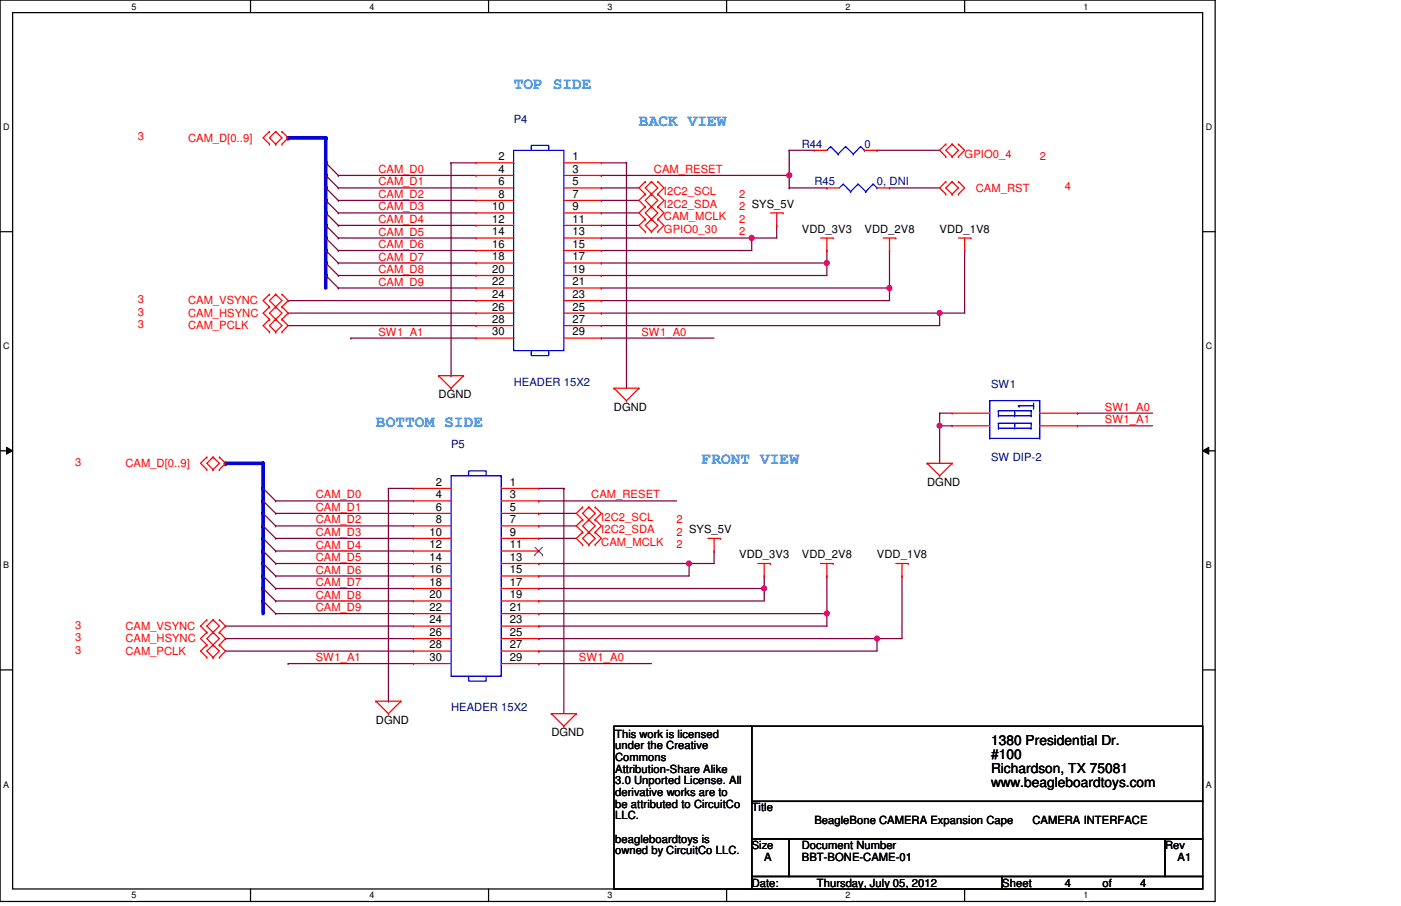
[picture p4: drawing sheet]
<svg xmlns="http://www.w3.org/2000/svg" width="432mm" height="279mm" viewBox="0 0 432 279" stroke-linecap="round" stroke-linejoin="round" font-family="sans-serif">
<defs><g id="words">
<g font-size="5" fill="#0080ff">
<text x="158.3" y="27.4">TOP SIDE</text>
<text x="196.9" y="39">BACK VIEW</text>
<text x="115.9" y="131.6">BOTTOM SIDE</text>
<text x="216.2" y="143.2">FRONT VIEW</text>
</g>
<g font-size="4.2">
<text x="305.4" y="229.7">1380 Presidential Dr.</text>
<text x="305.4" y="234.1">#100</text>
<text x="305.4" y="238.4">Richardson, TX 75081</text>
<text x="305.4" y="242.8">www.beagleboardtoys.com</text>
</g>
<g font-size="3.5" fill="#000080">
<text x="158.3" y="37.9">P4</text>
<text x="247.1" y="45.6">R44</text>
<text x="266.4" y="45.6">0</text>
<text x="251" y="57.2">R45</text>
<text x="270.3" y="57.2">0, DNI</text>
<text x="158.3" y="119">HEADER 15X2</text>
<text x="305.4" y="119.7">SW1</text>
<text x="139" y="138.3">P5</text>
<text x="305.4" y="142.1">SW DIP-2</text>
<text x="139" y="219.3">HEADER 15X2</text>
</g>
<g font-size="3.5" fill="#f00">
<text x="42.5" y="43.3">3</text>
<text x="58" y="43.6">CAM_D[0..9]</text>
<text x="116.6" y="53.3">CAM_D0</text>
<text x="201.5" y="53.3">CAM_RESET</text>
<text x="297.3" y="48.7">GPIO0_4</text>
<text x="320.5" y="49.4">2</text>
<text x="116.6" y="57.2">CAM_D1</text>
<text x="300.8" y="59.1">CAM_RST</text>
<text x="328.2" y="58.7">4</text>
<text x="116.6" y="61">CAM_D2</text>
<text x="116.6" y="64.9">CAM_D3</text>
<text x="204.6" y="60.3">I2C2_SCL</text>
<text x="204.6" y="64.1">I2C2_SDA</text>
<text x="227.8" y="61">2</text>
<text x="227.8" y="64.9">2 SYS_5V</text>
<text x="116.6" y="68.7">CAM_D4</text>
<text x="204.6" y="68">CAM_MCLK</text>
<text x="204.6" y="71.8">GPIO0_30</text>
<text x="227.8" y="68.7">2</text>
<text x="116.6" y="72.6">CAM_D5</text>
<text x="116.6" y="76.5">CAM_D6</text>
<text x="227.8" y="72.6">2</text>
<text x="116.6" y="80.3">CAM_D7</text>
<text x="116.6" y="84.2">CAM_D8</text>
<text x="116.6" y="88.1">CAM_D9</text>
<text x="42.5" y="93.5">3</text>
<text x="58" y="93.9">CAM_VSYNC</text>
<text x="42.5" y="97.3">3</text>
<text x="42.5" y="101.2">3</text>
<text x="58" y="97.7">CAM_HSYNC</text>
<text x="58" y="101.6">CAM_PCLK</text>
<text x="116.6" y="103.5">SW1_A1</text>
<text x="197.7" y="103.5">SW1_A0</text>
<text x="340.5" y="130.6">SW1_A1</text>
<text x="340.5" y="126.7">SW1_A0</text>
<text x="23.2" y="143.6">3</text>
<text x="38.7" y="144.1">CAM_D[0..9]</text>
<text x="97.3" y="153.7">CAM_D0</text>
<text x="182.2" y="153.7">CAM_RESET</text>
<text x="97.3" y="161.4">CAM_D2</text>
<text x="97.3" y="157.6">CAM_D1</text>
<text x="185.3" y="160.7">I2C2_SCL</text>
<text x="208.5" y="161.4">2</text>
<text x="97.3" y="165.3">CAM_D3</text>
<text x="185.3" y="164.5">I2C2_SDA</text>
<text x="208.5" y="165.3">2 SYS_5V</text>
<text x="97.3" y="169.2">CAM_D4</text>
<text x="97.3" y="173">CAM_D5</text>
<text x="185.3" y="168.4">CAM_MCLK</text>
<text x="208.5" y="169.1">2</text>
<text x="97.3" y="176.9">CAM_D6</text>
<text x="97.3" y="180.7">CAM_D7</text>
<text x="97.3" y="184.6">CAM_D8</text>
<text x="97.3" y="188.5">CAM_D9</text>
<text x="23.2" y="193.8">3</text>
<text x="23.2" y="197.7">3</text>
<text x="38.7" y="194.2">CAM_VSYNC</text>
<text x="23.2" y="201.5">3</text>
<text x="38.7" y="198.1">CAM_HSYNC</text>
<text x="38.7" y="202">CAM_PCLK</text>
<text x="97.3" y="203.9">SW1_A1</text>
<text x="178.4" y="203.9">SW1_A0</text>
</g>
<g font-size="3.5">
<text x="153.7" y="49.4">2</text>
<text x="153.7" y="53.3">4</text>
<text x="176.5" y="49.4">1</text>
<text x="176.5" y="53.3">3</text>
<text x="153.7" y="57.1">6</text>
<text x="176.5" y="57.1">5</text>
<text x="151.7" y="64.9">10</text>
<text x="153.7" y="61">8</text>
<text x="176.5" y="61">7</text>
<text x="176.5" y="64.9">9</text>
<text x="151.7" y="68.7">12</text>
<text x="176.5" y="68.7">11</text>
<text x="247.1" y="71.8">VDD_3V3</text>
<text x="266.4" y="71.8">VDD_2V8</text>
<text x="289.6" y="71.8">VDD_1V8</text>
<text x="151.7" y="72.6">14</text>
<text x="151.7" y="76.5">16</text>
<text x="176.5" y="72.6">13</text>
<text x="176.5" y="76.5">15</text>
<text x="151.7" y="80.3">18</text>
<text x="176.5" y="80.3">17</text>
<text x="151.7" y="84.2">20</text>
<text x="151.7" y="88">22</text>
<text x="176.5" y="84.2">19</text>
<text x="176.5" y="88">21</text>
<text x="151.7" y="91.9">24</text>
<text x="151.7" y="95.8">26</text>
<text x="176.5" y="91.9">23</text>
<text x="176.5" y="95.8">25</text>
<text x="151.7" y="99.6">28</text>
<text x="176.5" y="99.6">27</text>
<text x="151.7" y="103.5">30</text>
<text x="176.5" y="103.5">29</text>
<text x="135.2" y="122.8">DGND</text>
<text x="189.2" y="126.7">DGND</text>
<text x="134.4" y="149.8">2</text>
<text x="157.2" y="149.8">1</text>
<text x="285.7" y="149.8">DGND</text>
<text x="134.4" y="153.7">4</text>
<text x="157.2" y="153.7">3</text>
<text x="134.4" y="157.5">6</text>
<text x="134.4" y="161.4">8</text>
<text x="157.2" y="157.5">5</text>
<text x="157.2" y="161.4">7</text>
<text x="132.4" y="165.2">10</text>
<text x="157.2" y="165.2">9</text>
<text x="132.4" y="169.1">12</text>
<text x="132.4" y="173">14</text>
<text x="157.2" y="169.1">11</text>
<text x="157.2" y="173">13</text>
<text x="227.8" y="172.2">VDD_3V3</text>
<text x="247.1" y="172.2">VDD_2V8</text>
<text x="270.3" y="172.2">VDD_1V8</text>
<text x="132.4" y="176.8">16</text>
<text x="157.2" y="176.8">15</text>
<text x="132.4" y="180.7">18</text>
<text x="132.4" y="184.5">20</text>
<text x="157.2" y="180.7">17</text>
<text x="157.2" y="184.5">19</text>
<text x="132.4" y="188.4">22</text>
<text x="157.2" y="188.4">21</text>
<text x="132.4" y="192.3">24</text>
<text x="132.4" y="196.1">26</text>
<text x="157.2" y="192.3">23</text>
<text x="157.2" y="196.1">25</text>
<text x="132.4" y="200">28</text>
<text x="132.4" y="203.8">30</text>
<text x="157.2" y="200">27</text>
<text x="157.2" y="203.8">29</text>
<text x="115.9" y="223.2">DGND</text>
<text x="169.9" y="227">DGND</text>
<text x="189.6" y="227.5">This work is licensed</text>
<text x="189.6" y="231.1">under the Creative</text>
<text x="189.6" y="234.7">Commons</text>
<text x="189.6" y="238.3">Attribution-Share Alike</text>
<text x="189.6" y="241.9">3.0 Unported License. All</text>
<text x="189.6" y="245.4">derivative works are to</text>
<text x="189.6" y="249">be attributed to CircuitCo</text>
<text x="231.7" y="250.2">Title</text>
<text x="189.6" y="252.6">LLC.</text>
<text x="251" y="254.1">BeagleBone CAMERA Expansion Cape</text>
<text x="318.2" y="254.1">CAMERA INTERFACE</text>
<text x="189.6" y="259.8">beagleboardtoys is</text>
<text x="189.6" y="263.4">owned by CircuitCo LLC.</text>
<text x="231.7" y="261.8">Size</text>
<text x="247.1" y="261.8">Document Number</text>
<text x="359.1" y="261.8">Rev</text>
<text x="235.5" y="265.6">A</text>
<text x="247.1" y="265.6">BBT-BONE-CAME-01</text>
<text x="363" y="265.6">A1</text>
<text x="231.7" y="273.4">Date:</text>
<text x="251.8" y="273.4">Thursday, July 05, 2012</text>
<text x="308.9" y="273.4">Sheet</text>
<text x="328.2" y="273.4">4</text>
<text x="339.8" y="273.4">of</text>
<text x="351.4" y="273.4">4</text>
</g>
<g font-size="2.8">
<text x="40.6" y="3">5</text>
<text x="113.9" y="3">4</text>
<text x="187.2" y="3">3</text>
<text x="260.6" y="3">2</text>
<text x="334" y="3">1</text>
<text x="1" y="40.2">D</text>
<text x="371.6" y="40.2">D</text>
<text x="1" y="107.7">C</text>
<text x="371.6" y="107.7">C</text>
<text x="1" y="175.3">B</text>
<text x="371.6" y="175.3">B</text>
<text x="1" y="242.9">A</text>
<text x="371.6" y="242.9">A</text>
<text x="40.6" y="277.1">5</text>
<text x="113.9" y="277.1">4</text>
<text x="187.2" y="277.1">3</text>
<text x="260.6" y="277.1">2</text>
<text x="334" y="277.1">1</text>
</g>
</g></defs>
<path d="M0 0h374.5v278h-374.5zM3.9 3.9h366.8v270.3h-366.8z" fill="none" stroke="#000" stroke-width=".38"/>
<g fill="#fff">
<path d="M40.6 .5h1.5v3.1h-1.5z"/>
<path d="M40.6 274.6h1.5v3.1h-1.5z"/>
</g>
<path d="M77.2 0v3.9M77.2 274.2v3.8" fill="none" stroke="#000" stroke-width=".38"/>
<g fill="#fff">
<path d="M113.9 .5h1.5v3.1h-1.5z"/>
<path d="M113.9 274.6h1.5v3.1h-1.5z"/>
</g>
<path d="M150.6 0v3.9M150.6 274.2v3.8" fill="none" stroke="#000" stroke-width=".38"/>
<g fill="#fff">
<path d="M187.2 .5h1.6v3.1h-1.6z"/>
<path d="M187.2 274.6h1.6v3.1h-1.6z"/>
</g>
<path d="M223.9 0v3.9M223.9 274.2v3.8" fill="none" stroke="#000" stroke-width=".38"/>
<g fill="#fff">
<path d="M260.6 .5h1.5v3.1h-1.5z"/>
<path d="M260.6 274.6h1.5v3.1h-1.5z"/>
</g>
<path d="M297.3 0v3.9M297.3 274.2v3.8" fill="none" stroke="#000" stroke-width=".38"/>
<g fill="#fff">
<path d="M334 .5h1.5v3.1h-1.5z"/>
<path d="M334 274.6h1.5v3.1h-1.5z"/>
<path d="M1 37.7h2v3.1h-2z"/>
<path d="M371.6 37.7h2v3.1h-2z"/>
<path d="M1 105.2h2v3.1h-2z"/>
<path d="M371.6 105.2h2v3.1h-2z"/>
</g>
<path d="M0 71.5h3.9M370.7 71.5h3.8" fill="none" stroke="#000" stroke-width=".38"/>
<g fill="#fff">
<path d="M1 172.8h1.8v3.1h-1.8z"/>
<path d="M371.6 172.8h1.9v3.1h-1.9z"/>
</g>
<path d="M0 139h3.9M370.7 139h3.8" fill="none" stroke="#000" stroke-width=".38"/>
<path d="M2 137.9l1.9 1.1-1.9 1.1zM370.7 139l1.9-1.1v2.2z" fill="#000"/>
<path d="M2 137.9l1.9 1.1-1.9 1.1zM370.7 139l1.9-1.1v2.2z" fill="none" stroke="#000" stroke-width=".31"/>
<g fill="#fff">
<path d="M1 240.4h1.8v3.1h-1.8z"/>
<path d="M371.6 240.4h1.9v3.1h-1.9z"/>
</g>
<path d="M0 206.6h3.9M370.7 206.6h3.8" fill="none" stroke="#000" stroke-width=".38"/>
<path d="M185.3 96.6h104.3" fill="none" stroke="#800040" stroke-width=".38"/>
<circle cx="185.3" cy="96.6" r=".19" fill="#800040"/>
<path d="M100.4 85v3.8" fill="none" stroke="#00f" stroke-width="1.1"/>
<circle cx="100.4" cy="85" r=".57" fill="#00f"/>
<path d="M88.8 42.5h11.6" fill="none" stroke="#00f" stroke-width="1.1"/>
<circle cx="88.8" cy="42.5" r=".57" fill="#00f"/>
<path d="M100.4 54.1v3.9" fill="none" stroke="#00f" stroke-width="1.1"/>
<circle cx="100.4" cy="54.1" r=".57" fill="#00f"/>
<path d="M100.4 58v3.8" fill="none" stroke="#00f" stroke-width="1.1"/>
<circle cx="100.4" cy="58" r=".57" fill="#00f"/>
<path d="M100.4 61.8v3.9" fill="none" stroke="#00f" stroke-width="1.1"/>
<circle cx="100.4" cy="61.8" r=".57" fill="#00f"/>
<path d="M100.4 65.7v3.8" fill="none" stroke="#00f" stroke-width="1.1"/>
<circle cx="100.4" cy="65.7" r=".57" fill="#00f"/>
<path d="M100.4 69.5v3.9" fill="none" stroke="#00f" stroke-width="1.1"/>
<circle cx="100.4" cy="69.5" r=".57" fill="#00f"/>
<path d="M100.4 73.4v3.9" fill="none" stroke="#00f" stroke-width="1.1"/>
<circle cx="100.4" cy="73.4" r=".57" fill="#00f"/>
<path d="M100.4 77.3v3.8" fill="none" stroke="#00f" stroke-width="1.1"/>
<circle cx="100.4" cy="77.3" r=".57" fill="#00f"/>
<path d="M100.4 81.1v3.9" fill="none" stroke="#00f" stroke-width="1.1"/>
<circle cx="100.4" cy="81.1" r=".57" fill="#00f"/>
<path d="M104.3 61.8h42.4" fill="none" stroke="#800040" stroke-width=".38"/>
<circle cx="104.3" cy="61.8" r=".19" fill="#800040"/>
<path d="M104.3 65.7h42.4" fill="none" stroke="#800040" stroke-width=".38"/>
<circle cx="104.3" cy="65.7" r=".19" fill="#800040"/>
<path d="M104.3 69.5h42.4" fill="none" stroke="#800040" stroke-width=".38"/>
<circle cx="104.3" cy="69.5" r=".19" fill="#800040"/>
<path d="M104.3 73.4h42.4" fill="none" stroke="#800040" stroke-width=".38"/>
<circle cx="104.3" cy="73.4" r=".19" fill="#800040"/>
<path d="M104.3 77.3h42.4" fill="none" stroke="#800040" stroke-width=".38"/>
<circle cx="104.3" cy="77.3" r=".19" fill="#800040"/>
<path d="M104.3 81.1h42.4" fill="none" stroke="#800040" stroke-width=".38"/>
<circle cx="104.3" cy="81.1" r=".19" fill="#800040"/>
<path d="M104.3 85h42.4" fill="none" stroke="#800040" stroke-width=".38"/>
<circle cx="104.3" cy="85" r=".19" fill="#800040"/>
<path d="M104.3 88.8h42.4" fill="none" stroke="#800040" stroke-width=".38"/>
<circle cx="104.3" cy="88.8" r=".19" fill="#800040"/>
<path d="M104.3 54.1h42.4" fill="none" stroke="#800040" stroke-width=".38"/>
<circle cx="104.3" cy="54.1" r=".19" fill="#800040"/>
<path d="M100.4 42.5v7.7" fill="none" stroke="#00f" stroke-width="1.1"/>
<circle cx="100.4" cy="42.5" r=".57" fill="#00f"/>
<path d="M100.4 50.2v3.9" fill="none" stroke="#00f" stroke-width="1.1"/>
<circle cx="100.4" cy="50.2" r=".57" fill="#00f"/>
<path d="M104.3 58h42.4" fill="none" stroke="#800040" stroke-width=".38"/>
<circle cx="104.3" cy="58" r=".19" fill="#800040"/>
<path d="M88.8 92.7h57.9" fill="none" stroke="#800040" stroke-width=".38"/>
<circle cx="88.8" cy="92.7" r=".19" fill="#800040"/>
<path d="M88.8 96.6h57.9" fill="none" stroke="#800040" stroke-width=".38"/>
<circle cx="88.8" cy="96.6" r=".19" fill="#800040"/>
<path d="M185.3 54.1h57.9" fill="none" stroke="#800040" stroke-width=".38"/>
<circle cx="185.3" cy="54.1" r=".19" fill="#800040"/>
<circle cx="243.3" cy="54.1" r=".76" fill="#f0f"/>
<circle cx="243.3" cy="54.1" r=".76" fill="none" stroke="#f0f" stroke-width=".38"/>
<path d="M185.3 58h11.6" fill="none" stroke="#800040" stroke-width=".38"/>
<circle cx="185.3" cy="58" r=".19" fill="#800040"/>
<path d="M185.3 61.8h11.6" fill="none" stroke="#800040" stroke-width=".38"/>
<circle cx="185.3" cy="61.8" r=".19" fill="#800040"/>
<path d="M297.3 77.3v19.3" fill="none" stroke="#800040" stroke-width=".38"/>
<circle cx="297.3" cy="77.3" r=".19" fill="#800040"/>
<path d="M185.3 81.1h69.5" fill="none" stroke="#800040" stroke-width=".38"/>
<circle cx="185.3" cy="81.1" r=".19" fill="#800040"/>
<circle cx="254.8" cy="81.1" r=".75" fill="#f0f"/>
<circle cx="254.8" cy="81.1" r=".75" fill="none" stroke="#f0f" stroke-width=".38"/>
<path d="M254.8 81.1v3.9" fill="none" stroke="#800040" stroke-width=".38"/>
<circle cx="254.8" cy="81.1" r=".19" fill="#800040"/>
<path d="M185.3 88.8h88.9" fill="none" stroke="#800040" stroke-width=".38"/>
<circle cx="185.3" cy="88.8" r=".19" fill="#800040"/>
<circle cx="274.1" cy="88.8" r=".75" fill="#f0f"/>
<circle cx="274.1" cy="88.8" r=".75" fill="none" stroke="#f0f" stroke-width=".38"/>
<path d="M274.2 88.8v3.9" fill="none" stroke="#800040" stroke-width=".38"/>
<circle cx="274.2" cy="88.8" r=".19" fill="#800040"/>
<path d="M289.6 96.6h7.7" fill="none" stroke="#800040" stroke-width=".38"/>
<circle cx="289.6" cy="96.6" r=".19" fill="#800040"/>
<path d="M185.3 100.4h104.3" fill="none" stroke="#800040" stroke-width=".38"/>
<circle cx="185.3" cy="100.4" r=".19" fill="#800040"/>
<path d="M289.6 96.6v3.8" fill="none" stroke="#800040" stroke-width=".38"/>
<circle cx="289.6" cy="96.6" r=".19" fill="#800040"/>
<circle cx="289.6" cy="96.5" r=".75" fill="#f0f"/>
<circle cx="289.6" cy="96.5" r=".75" fill="none" stroke="#f0f" stroke-width=".38"/>
<path d="M185.3 92.7h88.9" fill="none" stroke="#800040" stroke-width=".38"/>
<circle cx="185.3" cy="92.7" r=".19" fill="#800040"/>
<path d="M185.3 85h69.5" fill="none" stroke="#800040" stroke-width=".38"/>
<circle cx="185.3" cy="85" r=".19" fill="#800040"/>
<path d="M193.1 50.2v69.5" fill="none" stroke="#800040" stroke-width=".38"/>
<circle cx="193.1" cy="50.2" r=".19" fill="#800040"/>
<path d="M274.2 77.3v11.5" fill="none" stroke="#800040" stroke-width=".38"/>
<circle cx="274.2" cy="77.3" r=".19" fill="#800040"/>
<path d="M254.8 77.3v3.8" fill="none" stroke="#800040" stroke-width=".38"/>
<circle cx="254.8" cy="77.3" r=".19" fill="#800040"/>
<path d="M185.3 65.7h11.6" fill="none" stroke="#800040" stroke-width=".38"/>
<circle cx="185.3" cy="65.7" r=".19" fill="#800040"/>
<path d="M88.8 100.4h57.9" fill="none" stroke="#800040" stroke-width=".38"/>
<circle cx="146.7" cy="100.4" r=".19" fill="#800040"/>
<path d="M139 50.2h7.7" fill="none" stroke="#800040" stroke-width=".38"/>
<circle cx="139" cy="50.2" r=".19" fill="#800040"/>
<path d="M139 50.2v65.7" fill="none" stroke="#800040" stroke-width=".38"/>
<circle cx="139" cy="115.9" r=".19" fill="#800040"/>
<path d="M185.3 50.2h7.8" fill="none" stroke="#800040" stroke-width=".38"/>
<circle cx="193.1" cy="50.2" r=".19" fill="#800040"/>
<path d="M231.7 73.4h7.7" fill="none" stroke="#800040" stroke-width=".38"/>
<circle cx="231.7" cy="73.4" r=".19" fill="#800040"/>
<circle cx="231.7" cy="73.4" r=".75" fill="#f0f"/>
<circle cx="231.7" cy="73.4" r=".75" fill="none" stroke="#f0f" stroke-width=".38"/>
<path d="M231.7 73.4v3.9" fill="none" stroke="#800040" stroke-width=".38"/>
<circle cx="231.7" cy="73.4" r=".19" fill="#800040"/>
<path d="M185.3 77.3h46.4" fill="none" stroke="#800040" stroke-width=".38"/>
<circle cx="185.3" cy="77.3" r=".19" fill="#800040"/>
<path d="M239.4 69.5v3.9" fill="none" stroke="#800040" stroke-width=".38"/>
<circle cx="239.4" cy="69.5" r=".19" fill="#800040"/>
<path d="M185.3 73.4h46.4" fill="none" stroke="#800040" stroke-width=".38"/>
<circle cx="185.3" cy="73.4" r=".19" fill="#800040"/>
<path d="M185.3 69.5h11.6" fill="none" stroke="#800040" stroke-width=".38"/>
<circle cx="185.3" cy="69.5" r=".19" fill="#800040"/>
<path d="M166 196.9h104.3" fill="none" stroke="#800040" stroke-width=".38"/>
<circle cx="166" cy="196.9" r=".19" fill="#800040"/>
<path d="M81.1 185.3v3.9" fill="none" stroke="#00f" stroke-width="1.1"/>
<circle cx="81.1" cy="185.3" r=".57" fill="#00f"/>
<path d="M69.5 142.9h11.6" fill="none" stroke="#00f" stroke-width="1.1"/>
<circle cx="69.5" cy="142.9" r=".57" fill="#00f"/>
<path d="M81.1 154.5v3.8" fill="none" stroke="#00f" stroke-width="1.1"/>
<circle cx="81.1" cy="154.5" r=".57" fill="#00f"/>
<path d="M81.1 158.3v3.9" fill="none" stroke="#00f" stroke-width="1.1"/>
<circle cx="81.1" cy="158.3" r=".57" fill="#00f"/>
<path d="M81.1 162.2v3.8" fill="none" stroke="#00f" stroke-width="1.1"/>
<circle cx="81.1" cy="162.2" r=".57" fill="#00f"/>
<path d="M81.1 166v3.9" fill="none" stroke="#00f" stroke-width="1.1"/>
<circle cx="81.1" cy="166" r=".57" fill="#00f"/>
<path d="M81.1 169.9v3.9" fill="none" stroke="#00f" stroke-width="1.1"/>
<circle cx="81.1" cy="169.9" r=".57" fill="#00f"/>
<path d="M81.1 173.8v3.8" fill="none" stroke="#00f" stroke-width="1.1"/>
<circle cx="81.1" cy="173.8" r=".57" fill="#00f"/>
<path d="M81.1 177.6v3.9" fill="none" stroke="#00f" stroke-width="1.1"/>
<circle cx="81.1" cy="177.6" r=".57" fill="#00f"/>
<path d="M81.1 181.5v3.8" fill="none" stroke="#00f" stroke-width="1.1"/>
<circle cx="81.1" cy="181.5" r=".57" fill="#00f"/>
<path d="M85 162.2h42.4" fill="none" stroke="#800040" stroke-width=".38"/>
<circle cx="85" cy="162.2" r=".19" fill="#800040"/>
<path d="M85 166h42.4" fill="none" stroke="#800040" stroke-width=".38"/>
<circle cx="85" cy="166" r=".19" fill="#800040"/>
<path d="M85 169.9h42.4" fill="none" stroke="#800040" stroke-width=".38"/>
<circle cx="85" cy="169.9" r=".19" fill="#800040"/>
<path d="M85 173.8h42.4" fill="none" stroke="#800040" stroke-width=".38"/>
<circle cx="85" cy="173.8" r=".19" fill="#800040"/>
<path d="M85 177.6h42.4" fill="none" stroke="#800040" stroke-width=".38"/>
<circle cx="85" cy="177.6" r=".19" fill="#800040"/>
<path d="M85 181.5h42.4" fill="none" stroke="#800040" stroke-width=".38"/>
<circle cx="85" cy="181.5" r=".19" fill="#800040"/>
<path d="M85 185.3h42.4" fill="none" stroke="#800040" stroke-width=".38"/>
<circle cx="85" cy="185.3" r=".19" fill="#800040"/>
<path d="M85 189.2h42.4" fill="none" stroke="#800040" stroke-width=".38"/>
<circle cx="85" cy="189.2" r=".19" fill="#800040"/>
<path d="M85 154.5h42.4" fill="none" stroke="#800040" stroke-width=".38"/>
<circle cx="85" cy="154.5" r=".19" fill="#800040"/>
<path d="M81.1 142.9v7.7" fill="none" stroke="#00f" stroke-width="1.1"/>
<circle cx="81.1" cy="142.9" r=".57" fill="#00f"/>
<path d="M81.1 150.6v3.9" fill="none" stroke="#00f" stroke-width="1.1"/>
<circle cx="81.1" cy="150.6" r=".57" fill="#00f"/>
<path d="M85 158.3h42.4" fill="none" stroke="#800040" stroke-width=".38"/>
<circle cx="85" cy="158.3" r=".19" fill="#800040"/>
<path d="M69.5 193.1h57.9" fill="none" stroke="#800040" stroke-width=".38"/>
<circle cx="69.5" cy="193.1" r=".19" fill="#800040"/>
<path d="M69.5 196.9h57.9" fill="none" stroke="#800040" stroke-width=".38"/>
<circle cx="69.5" cy="196.9" r=".19" fill="#800040"/>
<path d="M166 158.3h11.6" fill="none" stroke="#800040" stroke-width=".38"/>
<circle cx="166" cy="158.3" r=".19" fill="#800040"/>
<path d="M166 162.2h11.6" fill="none" stroke="#800040" stroke-width=".38"/>
<circle cx="166" cy="162.2" r=".19" fill="#800040"/>
<path d="M278 177.6v19.3" fill="none" stroke="#800040" stroke-width=".38"/>
<circle cx="278" cy="177.6" r=".19" fill="#800040"/>
<path d="M166 181.5h69.5" fill="none" stroke="#800040" stroke-width=".38"/>
<circle cx="166" cy="181.5" r=".19" fill="#800040"/>
<circle cx="235.5" cy="181.5" r=".75" fill="#f0f"/>
<circle cx="235.5" cy="181.5" r=".75" fill="none" stroke="#f0f" stroke-width=".38"/>
<path d="M235.5 181.5v3.8" fill="none" stroke="#800040" stroke-width=".38"/>
<circle cx="235.5" cy="181.5" r=".19" fill="#800040"/>
<path d="M166 189.2h88.8" fill="none" stroke="#800040" stroke-width=".38"/>
<circle cx="166" cy="189.2" r=".19" fill="#800040"/>
<circle cx="254.8" cy="189.2" r=".75" fill="#f0f"/>
<circle cx="254.8" cy="189.2" r=".75" fill="none" stroke="#f0f" stroke-width=".38"/>
<path d="M254.8 189.2v3.9" fill="none" stroke="#800040" stroke-width=".38"/>
<circle cx="254.8" cy="189.2" r=".19" fill="#800040"/>
<path d="M270.3 196.9h7.7" fill="none" stroke="#800040" stroke-width=".38"/>
<circle cx="270.3" cy="196.9" r=".19" fill="#800040"/>
<path d="M166 200.8h104.3" fill="none" stroke="#800040" stroke-width=".38"/>
<circle cx="166" cy="200.8" r=".19" fill="#800040"/>
<path d="M270.3 196.9v3.9" fill="none" stroke="#800040" stroke-width=".38"/>
<circle cx="270.3" cy="196.9" r=".19" fill="#800040"/>
<circle cx="270.3" cy="196.9" r=".75" fill="#f0f"/>
<circle cx="270.3" cy="196.9" r=".75" fill="none" stroke="#f0f" stroke-width=".38"/>
<path d="M166 193.1h88.8" fill="none" stroke="#800040" stroke-width=".38"/>
<circle cx="166" cy="193.1" r=".19" fill="#800040"/>
<path d="M166 185.3h69.5" fill="none" stroke="#800040" stroke-width=".38"/>
<circle cx="166" cy="185.3" r=".19" fill="#800040"/>
<path d="M173.8 150.6v69.5" fill="none" stroke="#800040" stroke-width=".38"/>
<circle cx="173.8" cy="150.6" r=".19" fill="#800040"/>
<path d="M254.8 177.6v11.6" fill="none" stroke="#800040" stroke-width=".38"/>
<circle cx="254.8" cy="177.6" r=".19" fill="#800040"/>
<path d="M235.5 177.6v3.9" fill="none" stroke="#800040" stroke-width=".38"/>
<circle cx="235.5" cy="177.6" r=".19" fill="#800040"/>
<path d="M166 166h11.6" fill="none" stroke="#800040" stroke-width=".38"/>
<circle cx="166" cy="166" r=".19" fill="#800040"/>
<path d="M69.5 200.8h57.9" fill="none" stroke="#800040" stroke-width=".38"/>
<circle cx="127.4" cy="200.8" r=".19" fill="#800040"/>
<path d="M119.7 150.6h7.7" fill="none" stroke="#800040" stroke-width=".38"/>
<circle cx="119.7" cy="150.6" r=".19" fill="#800040"/>
<path d="M119.7 150.6v65.6" fill="none" stroke="#800040" stroke-width=".38"/>
<circle cx="119.7" cy="216.2" r=".19" fill="#800040"/>
<path d="M166 150.6h7.8" fill="none" stroke="#800040" stroke-width=".38"/>
<circle cx="173.8" cy="150.6" r=".19" fill="#800040"/>
<path d="M212.4 173.8h7.7" fill="none" stroke="#800040" stroke-width=".38"/>
<circle cx="212.4" cy="173.8" r=".19" fill="#800040"/>
<circle cx="212.4" cy="173.8" r=".75" fill="#f0f"/>
<circle cx="212.4" cy="173.8" r=".75" fill="none" stroke="#f0f" stroke-width=".38"/>
<path d="M212.4 173.8v3.8" fill="none" stroke="#800040" stroke-width=".38"/>
<circle cx="212.4" cy="173.8" r=".19" fill="#800040"/>
<path d="M166 177.6h46.4" fill="none" stroke="#800040" stroke-width=".38"/>
<circle cx="166" cy="177.6" r=".19" fill="#800040"/>
<path d="M220.1 169.9v3.9" fill="none" stroke="#800040" stroke-width=".38"/>
<circle cx="220.1" cy="169.9" r=".19" fill="#800040"/>
<path d="M166 173.8h46.4" fill="none" stroke="#800040" stroke-width=".38"/>
<circle cx="166" cy="173.8" r=".19" fill="#800040"/>
<path d="M166 154.5h42.5" fill="none" stroke="#800040" stroke-width=".38"/>
<circle cx="166" cy="154.5" r=".19" fill="#800040"/>
<path d="M270.3 46.4h19.3" fill="none" stroke="#800040" stroke-width=".38"/>
<circle cx="270.3" cy="46.4" r=".19" fill="#800040"/>
<path d="M243.2 46.4h7.8" fill="none" stroke="#800040" stroke-width=".38"/>
<circle cx="243.2" cy="46.4" r=".19" fill="#800040"/>
<path d="M243.2 46.4v7.7" fill="none" stroke="#800040" stroke-width=".38"/>
<circle cx="243.2" cy="54.1" r=".19" fill="#800040"/>
<path d="M243.2 58h11.6" fill="none" stroke="#800040" stroke-width=".38"/>
<circle cx="254.8" cy="58" r=".19" fill="#800040"/>
<path d="M243.2 54.1v3.9" fill="none" stroke="#800040" stroke-width=".38"/>
<circle cx="243.2" cy="58" r=".19" fill="#800040"/>
<path d="M274.2 58h15.4" fill="none" stroke="#800040" stroke-width=".38"/>
<circle cx="274.2" cy="58" r=".19" fill="#800040"/>
<path d="M289.6 127.4v3.9" fill="none" stroke="#800040" stroke-width=".38"/>
<circle cx="289.6" cy="127.4" r=".19" fill="#800040"/>
<path d="M289.6 127.4h3.9" fill="none" stroke="#800040" stroke-width=".38"/>
<circle cx="289.6" cy="127.4" r=".19" fill="#800040"/>
<path d="M289.6 131.3v11.6" fill="none" stroke="#800040" stroke-width=".38"/>
<circle cx="289.6" cy="131.3" r=".19" fill="#800040"/>
<circle cx="289.6" cy="131.3" r=".75" fill="#f0f"/>
<circle cx="289.6" cy="131.3" r=".75" fill="none" stroke="#f0f" stroke-width=".38"/>
<path d="M289.6 131.3h3.9" fill="none" stroke="#800040" stroke-width=".38"/>
<circle cx="289.6" cy="131.3" r=".19" fill="#800040"/>
<path d="M332.1 131.3h23.1" fill="none" stroke="#800040" stroke-width=".38"/>
<circle cx="332.1" cy="131.3" r=".19" fill="#800040"/>
<path d="M332.1 127.4h23.1" fill="none" stroke="#800040" stroke-width=".38"/>
<circle cx="332.1" cy="127.4" r=".19" fill="#800040"/>
<path d="M166 204.6h34.8" fill="none" stroke="#800040" stroke-width=".38"/>
<circle cx="166" cy="204.6" r=".19" fill="#800040"/>
<path d="M88.8 204.6h38.6" fill="none" stroke="#800040" stroke-width=".38"/>
<circle cx="88.8" cy="204.6" r=".19" fill="#800040"/>
<path d="M185.3 104.3h34.8" fill="none" stroke="#800040" stroke-width=".38"/>
<circle cx="185.3" cy="104.3" r=".19" fill="#800040"/>
<path d="M108.1 104.3h38.6" fill="none" stroke="#800040" stroke-width=".38"/>
<circle cx="108.1" cy="104.3" r=".19" fill="#800040"/>
<path d="M189.2 119.7h7.7" fill="none" stroke="#f00" stroke-width=".38"/>
<circle cx="196.9" cy="119.7" r=".19" fill="#f00"/>
<path d="M196.9 119.7l-3.8 3.9" fill="none" stroke="#f00" stroke-width=".38"/>
<circle cx="193.1" cy="123.6" r=".19" fill="#f00"/>
<path d="M189.2 119.7l3.9 3.9" fill="none" stroke="#f00" stroke-width=".38"/>
<circle cx="189.2" cy="119.7" r=".19" fill="#f00"/>
<path d="M254.8 73.4v3.9" fill="none" stroke="#f00" stroke-width=".38"/>
<circle cx="254.8" cy="77.3" r=".19" fill="#f00"/>
<path d="M252.9 73.4h3.9" fill="none" stroke="#f00" stroke-width=".38"/>
<circle cx="256.8" cy="73.4" r=".19" fill="#f00"/>
<path d="M274.2 73.4v3.9" fill="none" stroke="#f00" stroke-width=".38"/>
<circle cx="274.2" cy="77.3" r=".19" fill="#f00"/>
<path d="M272.2 73.4h3.9" fill="none" stroke="#f00" stroke-width=".38"/>
<circle cx="276.1" cy="73.4" r=".19" fill="#f00"/>
<path d="M297.3 73.4v3.9" fill="none" stroke="#f00" stroke-width=".38"/>
<circle cx="297.3" cy="77.3" r=".19" fill="#f00"/>
<path d="M295.4 73.4h3.9" fill="none" stroke="#f00" stroke-width=".38"/>
<circle cx="299.3" cy="73.4" r=".19" fill="#f00"/>
<path d="M135.2 115.9h7.7" fill="none" stroke="#f00" stroke-width=".38"/>
<circle cx="142.9" cy="115.9" r=".19" fill="#f00"/>
<path d="M142.9 115.9l-3.9 3.8" fill="none" stroke="#f00" stroke-width=".38"/>
<circle cx="139" cy="119.7" r=".19" fill="#f00"/>
<path d="M135.2 115.9l3.8 3.8" fill="none" stroke="#f00" stroke-width=".38"/>
<circle cx="135.2" cy="115.9" r=".19" fill="#f00"/>
<path d="M239.4 65.7v3.8" fill="none" stroke="#f00" stroke-width=".38"/>
<circle cx="239.4" cy="69.5" r=".19" fill="#f00"/>
<path d="M237.5 65.7h3.8" fill="none" stroke="#f00" stroke-width=".38"/>
<circle cx="241.3" cy="65.7" r=".19" fill="#f00"/>
<path d="M169.9 220.1h7.7" fill="none" stroke="#f00" stroke-width=".38"/>
<circle cx="177.6" cy="220.1" r=".19" fill="#f00"/>
<path d="M177.6 220.1l-3.8 3.8" fill="none" stroke="#f00" stroke-width=".38"/>
<circle cx="173.8" cy="223.9" r=".19" fill="#f00"/>
<path d="M169.9 220.1l3.9 3.8" fill="none" stroke="#f00" stroke-width=".38"/>
<circle cx="169.9" cy="220.1" r=".19" fill="#f00"/>
<path d="M235.5 173.8v3.8" fill="none" stroke="#f00" stroke-width=".38"/>
<circle cx="235.5" cy="177.6" r=".19" fill="#f00"/>
<path d="M233.6 173.8h3.9" fill="none" stroke="#f00" stroke-width=".38"/>
<circle cx="237.5" cy="173.8" r=".19" fill="#f00"/>
<path d="M254.8 173.8v3.8" fill="none" stroke="#f00" stroke-width=".38"/>
<circle cx="254.8" cy="177.6" r=".19" fill="#f00"/>
<path d="M252.9 173.8h3.9" fill="none" stroke="#f00" stroke-width=".38"/>
<circle cx="256.8" cy="173.8" r=".19" fill="#f00"/>
<path d="M278 173.8v3.8" fill="none" stroke="#f00" stroke-width=".38"/>
<circle cx="278" cy="177.6" r=".19" fill="#f00"/>
<path d="M276.1 173.8h3.9" fill="none" stroke="#f00" stroke-width=".38"/>
<circle cx="280" cy="173.8" r=".19" fill="#f00"/>
<path d="M115.9 216.2h7.7" fill="none" stroke="#f00" stroke-width=".38"/>
<circle cx="123.6" cy="216.2" r=".19" fill="#f00"/>
<path d="M123.6 216.2l-3.9 3.9" fill="none" stroke="#f00" stroke-width=".38"/>
<circle cx="119.7" cy="220.1" r=".19" fill="#f00"/>
<path d="M115.9 216.2l3.8 3.9" fill="none" stroke="#f00" stroke-width=".38"/>
<circle cx="115.9" cy="216.2" r=".19" fill="#f00"/>
<path d="M220.1 166v3.9" fill="none" stroke="#f00" stroke-width=".38"/>
<circle cx="220.1" cy="169.9" r=".19" fill="#f00"/>
<path d="M218.2 166h3.8" fill="none" stroke="#f00" stroke-width=".38"/>
<circle cx="222" cy="166" r=".19" fill="#f00"/>
<path d="M285.7 142.9h7.8" fill="none" stroke="#f00" stroke-width=".38"/>
<circle cx="293.5" cy="142.9" r=".19" fill="#f00"/>
<path d="M293.5 142.9l-3.9 3.8" fill="none" stroke="#f00" stroke-width=".38"/>
<circle cx="289.6" cy="146.7" r=".19" fill="#f00"/>
<path d="M285.7 142.9l3.9 3.8" fill="none" stroke="#f00" stroke-width=".38"/>
<circle cx="285.7" cy="142.9" r=".19" fill="#f00"/>
<path d="M83.1 40.6l-2 1.9" fill="none" stroke="#f00" stroke-width=".38"/>
<circle cx="83.1" cy="40.6" r=".19" fill="#f00"/>
<path d="M81.1 42.5l2 1.9" fill="none" stroke="#f00" stroke-width=".38"/>
<circle cx="83.1" cy="44.4" r=".19" fill="#f00"/>
<path d="M83.1 42.5l1.9 1.9" fill="none" stroke="#f00" stroke-width=".38"/>
<circle cx="85" cy="44.4" r=".19" fill="#f00"/>
<path d="M85 40.6l-1.9 1.9" fill="none" stroke="#f00" stroke-width=".38"/>
<circle cx="85" cy="40.6" r=".19" fill="#f00"/>
<path d="M86.9 40.6l1.9 1.9" fill="none" stroke="#f00" stroke-width=".38"/>
<circle cx="86.9" cy="40.6" r=".19" fill="#f00"/>
<path d="M88.8 42.5l-1.9 1.9" fill="none" stroke="#f00" stroke-width=".38"/>
<circle cx="86.9" cy="44.4" r=".19" fill="#f00"/>
<path d="M86.9 42.5l-1.9 1.9" fill="none" stroke="#f00" stroke-width=".38"/>
<circle cx="85" cy="44.4" r=".19" fill="#f00"/>
<path d="M85 40.6l1.9 1.9" fill="none" stroke="#f00" stroke-width=".38"/>
<circle cx="85" cy="40.6" r=".19" fill="#f00"/>
<path d="M83.1 90.8l-2 1.9" fill="none" stroke="#f00" stroke-width=".38"/>
<circle cx="83.1" cy="90.8" r=".19" fill="#f00"/>
<path d="M81.1 92.7l2 1.9" fill="none" stroke="#f00" stroke-width=".38"/>
<circle cx="83.1" cy="94.6" r=".19" fill="#f00"/>
<path d="M83.1 92.7l1.9 1.9" fill="none" stroke="#f00" stroke-width=".38"/>
<circle cx="85" cy="94.6" r=".19" fill="#f00"/>
<path d="M85 90.8l-1.9 1.9" fill="none" stroke="#f00" stroke-width=".38"/>
<circle cx="85" cy="90.8" r=".19" fill="#f00"/>
<path d="M86.9 90.8l1.9 1.9" fill="none" stroke="#f00" stroke-width=".38"/>
<circle cx="86.9" cy="90.8" r=".19" fill="#f00"/>
<path d="M88.8 92.7l-1.9 1.9" fill="none" stroke="#f00" stroke-width=".38"/>
<circle cx="86.9" cy="94.6" r=".19" fill="#f00"/>
<path d="M86.9 92.7l-1.9 1.9" fill="none" stroke="#f00" stroke-width=".38"/>
<circle cx="85" cy="94.6" r=".19" fill="#f00"/>
<path d="M85 90.8l1.9 1.9" fill="none" stroke="#f00" stroke-width=".38"/>
<circle cx="85" cy="90.8" r=".19" fill="#f00"/>
<path d="M83.1 94.6l-2 2" fill="none" stroke="#f00" stroke-width=".38"/>
<circle cx="83.1" cy="94.6" r=".19" fill="#f00"/>
<path d="M81.1 96.6l2 1.9" fill="none" stroke="#f00" stroke-width=".38"/>
<circle cx="83.1" cy="98.5" r=".19" fill="#f00"/>
<path d="M83.1 96.6l1.9 1.9" fill="none" stroke="#f00" stroke-width=".38"/>
<circle cx="85" cy="98.5" r=".19" fill="#f00"/>
<path d="M85 94.6l-1.9 2" fill="none" stroke="#f00" stroke-width=".38"/>
<circle cx="85" cy="94.6" r=".19" fill="#f00"/>
<path d="M86.9 94.6l1.9 2" fill="none" stroke="#f00" stroke-width=".38"/>
<circle cx="86.9" cy="94.6" r=".19" fill="#f00"/>
<path d="M88.8 96.6l-1.9 1.9" fill="none" stroke="#f00" stroke-width=".38"/>
<circle cx="86.9" cy="98.5" r=".19" fill="#f00"/>
<path d="M86.9 96.6l-1.9 1.9" fill="none" stroke="#f00" stroke-width=".38"/>
<circle cx="85" cy="98.5" r=".19" fill="#f00"/>
<path d="M85 94.6l1.9 2" fill="none" stroke="#f00" stroke-width=".38"/>
<circle cx="85" cy="94.6" r=".19" fill="#f00"/>
<path d="M83.1 98.5l-2 1.9" fill="none" stroke="#f00" stroke-width=".38"/>
<circle cx="83.1" cy="98.5" r=".19" fill="#f00"/>
<path d="M81.1 100.4l2 2" fill="none" stroke="#f00" stroke-width=".38"/>
<circle cx="83.1" cy="102.4" r=".19" fill="#f00"/>
<path d="M83.1 100.4l1.9 2" fill="none" stroke="#f00" stroke-width=".38"/>
<circle cx="85" cy="102.4" r=".19" fill="#f00"/>
<path d="M85 98.5l-1.9 1.9" fill="none" stroke="#f00" stroke-width=".38"/>
<circle cx="85" cy="98.5" r=".19" fill="#f00"/>
<path d="M86.9 98.5l1.9 1.9" fill="none" stroke="#f00" stroke-width=".38"/>
<circle cx="86.9" cy="98.5" r=".19" fill="#f00"/>
<path d="M88.8 100.4l-1.9 2" fill="none" stroke="#f00" stroke-width=".38"/>
<circle cx="86.9" cy="102.4" r=".19" fill="#f00"/>
<path d="M86.9 100.4l-1.9 2" fill="none" stroke="#f00" stroke-width=".38"/>
<circle cx="85" cy="102.4" r=".19" fill="#f00"/>
<path d="M85 98.5l1.9 1.9" fill="none" stroke="#f00" stroke-width=".38"/>
<circle cx="85" cy="98.5" r=".19" fill="#f00"/>
<path d="M204.6 65.7l-1.9 1.9" fill="none" stroke="#f00" stroke-width=".38"/>
<circle cx="202.7" cy="67.6" r=".19" fill="#f00"/>
<path d="M202.7 63.8l1.9 1.9" fill="none" stroke="#f00" stroke-width=".38"/>
<circle cx="202.7" cy="63.8" r=".19" fill="#f00"/>
<path d="M200.8 63.8l1.9 1.9" fill="none" stroke="#f00" stroke-width=".38"/>
<circle cx="200.8" cy="63.8" r=".19" fill="#f00"/>
<path d="M202.7 65.7l-1.9 1.9" fill="none" stroke="#f00" stroke-width=".38"/>
<circle cx="200.8" cy="67.6" r=".19" fill="#f00"/>
<path d="M196.9 65.7l2 1.9" fill="none" stroke="#f00" stroke-width=".38"/>
<circle cx="198.9" cy="67.6" r=".19" fill="#f00"/>
<path d="M198.9 63.8l-2 1.9" fill="none" stroke="#f00" stroke-width=".38"/>
<circle cx="198.9" cy="63.8" r=".19" fill="#f00"/>
<path d="M200.8 63.8l-1.9 1.9" fill="none" stroke="#f00" stroke-width=".38"/>
<circle cx="200.8" cy="63.8" r=".19" fill="#f00"/>
<path d="M198.9 65.7l1.9 1.9" fill="none" stroke="#f00" stroke-width=".38"/>
<circle cx="200.8" cy="67.6" r=".19" fill="#f00"/>
<path d="M297.3 46.4l-1.9 1.9" fill="none" stroke="#f00" stroke-width=".38"/>
<circle cx="295.4" cy="48.3" r=".19" fill="#f00"/>
<path d="M295.4 44.4l1.9 2" fill="none" stroke="#f00" stroke-width=".38"/>
<circle cx="295.4" cy="44.4" r=".19" fill="#f00"/>
<path d="M293.5 44.4l1.9 2" fill="none" stroke="#f00" stroke-width=".38"/>
<circle cx="293.5" cy="44.4" r=".19" fill="#f00"/>
<path d="M295.4 46.4l-1.9 1.9" fill="none" stroke="#f00" stroke-width=".38"/>
<circle cx="293.5" cy="48.3" r=".19" fill="#f00"/>
<path d="M289.6 46.4l1.9 1.9" fill="none" stroke="#f00" stroke-width=".38"/>
<circle cx="291.5" cy="48.3" r=".19" fill="#f00"/>
<path d="M291.5 44.4l-1.9 2" fill="none" stroke="#f00" stroke-width=".38"/>
<circle cx="291.5" cy="44.4" r=".19" fill="#f00"/>
<path d="M293.5 44.4l-2 2" fill="none" stroke="#f00" stroke-width=".38"/>
<circle cx="293.5" cy="44.4" r=".19" fill="#f00"/>
<path d="M291.5 46.4l2 1.9" fill="none" stroke="#f00" stroke-width=".38"/>
<circle cx="293.5" cy="48.3" r=".19" fill="#f00"/>
<path d="M204.6 58l-1.9 1.9" fill="none" stroke="#f00" stroke-width=".38"/>
<circle cx="202.7" cy="59.9" r=".19" fill="#f00"/>
<path d="M202.7 56l1.9 2" fill="none" stroke="#f00" stroke-width=".38"/>
<circle cx="202.7" cy="56" r=".19" fill="#f00"/>
<path d="M200.8 56l1.9 2" fill="none" stroke="#f00" stroke-width=".38"/>
<circle cx="200.8" cy="56" r=".19" fill="#f00"/>
<path d="M202.7 58l-1.9 1.9" fill="none" stroke="#f00" stroke-width=".38"/>
<circle cx="200.8" cy="59.9" r=".19" fill="#f00"/>
<path d="M196.9 58l2 1.9" fill="none" stroke="#f00" stroke-width=".38"/>
<circle cx="198.9" cy="59.9" r=".19" fill="#f00"/>
<path d="M198.9 56l-2 2" fill="none" stroke="#f00" stroke-width=".38"/>
<circle cx="198.9" cy="56" r=".19" fill="#f00"/>
<path d="M200.8 56l-1.9 2" fill="none" stroke="#f00" stroke-width=".38"/>
<circle cx="200.8" cy="56" r=".19" fill="#f00"/>
<path d="M198.9 58l1.9 1.9" fill="none" stroke="#f00" stroke-width=".38"/>
<circle cx="200.8" cy="59.9" r=".19" fill="#f00"/>
<path d="M204.6 61.8l-1.9 2" fill="none" stroke="#f00" stroke-width=".38"/>
<circle cx="202.7" cy="63.8" r=".19" fill="#f00"/>
<path d="M202.7 59.9l1.9 1.9" fill="none" stroke="#f00" stroke-width=".38"/>
<circle cx="202.7" cy="59.9" r=".19" fill="#f00"/>
<path d="M200.8 59.9l1.9 1.9" fill="none" stroke="#f00" stroke-width=".38"/>
<circle cx="200.8" cy="59.9" r=".19" fill="#f00"/>
<path d="M202.7 61.8l-1.9 2" fill="none" stroke="#f00" stroke-width=".38"/>
<circle cx="200.8" cy="63.8" r=".19" fill="#f00"/>
<path d="M196.9 61.8l2 2" fill="none" stroke="#f00" stroke-width=".38"/>
<circle cx="198.9" cy="63.8" r=".19" fill="#f00"/>
<path d="M198.9 59.9l-2 1.9" fill="none" stroke="#f00" stroke-width=".38"/>
<circle cx="198.9" cy="59.9" r=".19" fill="#f00"/>
<path d="M200.8 59.9l-1.9 1.9" fill="none" stroke="#f00" stroke-width=".38"/>
<circle cx="200.8" cy="59.9" r=".19" fill="#f00"/>
<path d="M198.9 61.8l1.9 2" fill="none" stroke="#f00" stroke-width=".38"/>
<circle cx="200.8" cy="63.8" r=".19" fill="#f00"/>
<path d="M204.6 69.5l-1.9 2" fill="none" stroke="#f00" stroke-width=".38"/>
<circle cx="202.7" cy="71.5" r=".19" fill="#f00"/>
<path d="M202.7 67.6l1.9 1.9" fill="none" stroke="#f00" stroke-width=".38"/>
<circle cx="202.7" cy="67.6" r=".19" fill="#f00"/>
<path d="M200.8 67.6l1.9 1.9" fill="none" stroke="#f00" stroke-width=".38"/>
<circle cx="200.8" cy="67.6" r=".19" fill="#f00"/>
<path d="M202.7 69.5l-1.9 2" fill="none" stroke="#f00" stroke-width=".38"/>
<circle cx="200.8" cy="71.5" r=".19" fill="#f00"/>
<path d="M196.9 69.5l2 2" fill="none" stroke="#f00" stroke-width=".38"/>
<circle cx="198.9" cy="71.5" r=".19" fill="#f00"/>
<path d="M198.9 67.6l-2 1.9" fill="none" stroke="#f00" stroke-width=".38"/>
<circle cx="198.9" cy="67.6" r=".19" fill="#f00"/>
<path d="M200.8 67.6l-1.9 1.9" fill="none" stroke="#f00" stroke-width=".38"/>
<circle cx="200.8" cy="67.6" r=".19" fill="#f00"/>
<path d="M198.9 69.5l1.9 2" fill="none" stroke="#f00" stroke-width=".38"/>
<circle cx="200.8" cy="71.5" r=".19" fill="#f00"/>
<path d="M63.8 141l-2 1.9" fill="none" stroke="#f00" stroke-width=".38"/>
<circle cx="63.8" cy="141" r=".19" fill="#f00"/>
<path d="M61.8 142.9l2 1.9" fill="none" stroke="#f00" stroke-width=".38"/>
<circle cx="63.8" cy="144.8" r=".19" fill="#f00"/>
<path d="M63.8 142.9l1.9 1.9" fill="none" stroke="#f00" stroke-width=".38"/>
<circle cx="65.7" cy="144.8" r=".19" fill="#f00"/>
<path d="M65.7 141l-1.9 1.9" fill="none" stroke="#f00" stroke-width=".38"/>
<circle cx="65.7" cy="141" r=".19" fill="#f00"/>
<path d="M67.6 141l1.9 1.9" fill="none" stroke="#f00" stroke-width=".38"/>
<circle cx="67.6" cy="141" r=".19" fill="#f00"/>
<path d="M69.5 142.9l-1.9 1.9" fill="none" stroke="#f00" stroke-width=".38"/>
<circle cx="67.6" cy="144.8" r=".19" fill="#f00"/>
<path d="M67.6 142.9l-1.9 1.9" fill="none" stroke="#f00" stroke-width=".38"/>
<circle cx="65.7" cy="144.8" r=".19" fill="#f00"/>
<path d="M65.7 141l1.9 1.9" fill="none" stroke="#f00" stroke-width=".38"/>
<circle cx="65.7" cy="141" r=".19" fill="#f00"/>
<path d="M63.8 191.1l-2 2" fill="none" stroke="#f00" stroke-width=".38"/>
<circle cx="63.8" cy="191.1" r=".19" fill="#f00"/>
<path d="M61.8 193.1l2 1.9" fill="none" stroke="#f00" stroke-width=".38"/>
<circle cx="63.8" cy="195" r=".19" fill="#f00"/>
<path d="M63.8 193.1l1.9 1.9" fill="none" stroke="#f00" stroke-width=".38"/>
<circle cx="65.7" cy="195" r=".19" fill="#f00"/>
<path d="M65.7 191.1l-1.9 2" fill="none" stroke="#f00" stroke-width=".38"/>
<circle cx="65.7" cy="191.1" r=".19" fill="#f00"/>
<path d="M67.6 191.1l1.9 2" fill="none" stroke="#f00" stroke-width=".38"/>
<circle cx="67.6" cy="191.1" r=".19" fill="#f00"/>
<path d="M69.5 193.1l-1.9 1.9" fill="none" stroke="#f00" stroke-width=".38"/>
<circle cx="67.6" cy="195" r=".19" fill="#f00"/>
<path d="M67.6 193.1l-1.9 1.9" fill="none" stroke="#f00" stroke-width=".38"/>
<circle cx="65.7" cy="195" r=".19" fill="#f00"/>
<path d="M65.7 191.1l1.9 2" fill="none" stroke="#f00" stroke-width=".38"/>
<circle cx="65.7" cy="191.1" r=".19" fill="#f00"/>
<path d="M63.8 195l-2 1.9" fill="none" stroke="#f00" stroke-width=".38"/>
<circle cx="63.8" cy="195" r=".19" fill="#f00"/>
<path d="M61.8 196.9l2 2" fill="none" stroke="#f00" stroke-width=".38"/>
<circle cx="63.8" cy="198.9" r=".19" fill="#f00"/>
<path d="M63.8 196.9l1.9 2" fill="none" stroke="#f00" stroke-width=".38"/>
<circle cx="65.7" cy="198.9" r=".19" fill="#f00"/>
<path d="M65.7 195l-1.9 1.9" fill="none" stroke="#f00" stroke-width=".38"/>
<circle cx="65.7" cy="195" r=".19" fill="#f00"/>
<path d="M67.6 195l1.9 1.9" fill="none" stroke="#f00" stroke-width=".38"/>
<circle cx="67.6" cy="195" r=".19" fill="#f00"/>
<path d="M69.5 196.9l-1.9 2" fill="none" stroke="#f00" stroke-width=".38"/>
<circle cx="67.6" cy="198.9" r=".19" fill="#f00"/>
<path d="M67.6 196.9l-1.9 2" fill="none" stroke="#f00" stroke-width=".38"/>
<circle cx="65.7" cy="198.9" r=".19" fill="#f00"/>
<path d="M65.7 195l1.9 1.9" fill="none" stroke="#f00" stroke-width=".38"/>
<circle cx="65.7" cy="195" r=".19" fill="#f00"/>
<path d="M63.8 198.9l-2 1.9" fill="none" stroke="#f00" stroke-width=".38"/>
<circle cx="63.8" cy="198.9" r=".19" fill="#f00"/>
<path d="M61.8 200.8l2 1.9" fill="none" stroke="#f00" stroke-width=".38"/>
<circle cx="63.8" cy="202.7" r=".19" fill="#f00"/>
<path d="M63.8 200.8l1.9 1.9" fill="none" stroke="#f00" stroke-width=".38"/>
<circle cx="65.7" cy="202.7" r=".19" fill="#f00"/>
<path d="M65.7 198.9l-1.9 1.9" fill="none" stroke="#f00" stroke-width=".38"/>
<circle cx="65.7" cy="198.9" r=".19" fill="#f00"/>
<path d="M67.6 198.9l1.9 1.9" fill="none" stroke="#f00" stroke-width=".38"/>
<circle cx="67.6" cy="198.9" r=".19" fill="#f00"/>
<path d="M69.5 200.8l-1.9 1.9" fill="none" stroke="#f00" stroke-width=".38"/>
<circle cx="67.6" cy="202.7" r=".19" fill="#f00"/>
<path d="M67.6 200.8l-1.9 1.9" fill="none" stroke="#f00" stroke-width=".38"/>
<circle cx="65.7" cy="202.7" r=".19" fill="#f00"/>
<path d="M65.7 198.9l1.9 1.9" fill="none" stroke="#f00" stroke-width=".38"/>
<circle cx="65.7" cy="198.9" r=".19" fill="#f00"/>
<path d="M185.3 166l-1.9 2" fill="none" stroke="#f00" stroke-width=".38"/>
<circle cx="183.4" cy="168" r=".19" fill="#f00"/>
<path d="M183.4 164.1l1.9 1.9" fill="none" stroke="#f00" stroke-width=".38"/>
<circle cx="183.4" cy="164.1" r=".19" fill="#f00"/>
<path d="M181.5 164.1l1.9 1.9" fill="none" stroke="#f00" stroke-width=".38"/>
<circle cx="181.5" cy="164.1" r=".19" fill="#f00"/>
<path d="M183.4 166l-1.9 2" fill="none" stroke="#f00" stroke-width=".38"/>
<circle cx="181.5" cy="168" r=".19" fill="#f00"/>
<path d="M177.6 166l2 2" fill="none" stroke="#f00" stroke-width=".38"/>
<circle cx="179.6" cy="168" r=".19" fill="#f00"/>
<path d="M179.6 164.1l-2 1.9" fill="none" stroke="#f00" stroke-width=".38"/>
<circle cx="179.6" cy="164.1" r=".19" fill="#f00"/>
<path d="M181.5 164.1l-1.9 1.9" fill="none" stroke="#f00" stroke-width=".38"/>
<circle cx="181.5" cy="164.1" r=".19" fill="#f00"/>
<path d="M179.6 166l1.9 2" fill="none" stroke="#f00" stroke-width=".38"/>
<circle cx="181.5" cy="168" r=".19" fill="#f00"/>
<path d="M185.3 158.3l-1.9 2" fill="none" stroke="#f00" stroke-width=".38"/>
<circle cx="183.4" cy="160.3" r=".19" fill="#f00"/>
<path d="M183.4 156.4l1.9 1.9" fill="none" stroke="#f00" stroke-width=".38"/>
<circle cx="183.4" cy="156.4" r=".19" fill="#f00"/>
<path d="M181.5 156.4l1.9 1.9" fill="none" stroke="#f00" stroke-width=".38"/>
<circle cx="181.5" cy="156.4" r=".19" fill="#f00"/>
<path d="M183.4 158.3l-1.9 2" fill="none" stroke="#f00" stroke-width=".38"/>
<circle cx="181.5" cy="160.3" r=".19" fill="#f00"/>
<path d="M177.6 158.3l2 2" fill="none" stroke="#f00" stroke-width=".38"/>
<circle cx="179.6" cy="160.3" r=".19" fill="#f00"/>
<path d="M179.6 156.4l-2 1.9" fill="none" stroke="#f00" stroke-width=".38"/>
<circle cx="179.6" cy="156.4" r=".19" fill="#f00"/>
<path d="M181.5 156.4l-1.9 1.9" fill="none" stroke="#f00" stroke-width=".38"/>
<circle cx="181.5" cy="156.4" r=".19" fill="#f00"/>
<path d="M179.6 158.3l1.9 2" fill="none" stroke="#f00" stroke-width=".38"/>
<circle cx="181.5" cy="160.3" r=".19" fill="#f00"/>
<path d="M185.3 162.2l-1.9 1.9" fill="none" stroke="#f00" stroke-width=".38"/>
<circle cx="183.4" cy="164.1" r=".19" fill="#f00"/>
<path d="M183.4 160.3l1.9 1.9" fill="none" stroke="#f00" stroke-width=".38"/>
<circle cx="183.4" cy="160.3" r=".19" fill="#f00"/>
<path d="M181.5 160.3l1.9 1.9" fill="none" stroke="#f00" stroke-width=".38"/>
<circle cx="181.5" cy="160.3" r=".19" fill="#f00"/>
<path d="M183.4 162.2l-1.9 1.9" fill="none" stroke="#f00" stroke-width=".38"/>
<circle cx="181.5" cy="164.1" r=".19" fill="#f00"/>
<path d="M177.6 162.2l2 1.9" fill="none" stroke="#f00" stroke-width=".38"/>
<circle cx="179.6" cy="164.1" r=".19" fill="#f00"/>
<path d="M179.6 160.3l-2 1.9" fill="none" stroke="#f00" stroke-width=".38"/>
<circle cx="179.6" cy="160.3" r=".19" fill="#f00"/>
<path d="M181.5 160.3l-1.9 1.9" fill="none" stroke="#f00" stroke-width=".38"/>
<circle cx="181.5" cy="160.3" r=".19" fill="#f00"/>
<path d="M179.6 162.2l1.9 1.9" fill="none" stroke="#f00" stroke-width=".38"/>
<circle cx="181.5" cy="164.1" r=".19" fill="#f00"/>
<path d="M291.5 56l-1.9 2" fill="none" stroke="#f00" stroke-width=".38"/>
<circle cx="291.5" cy="56" r=".19" fill="#f00"/>
<path d="M289.6 58l1.9 1.9" fill="none" stroke="#f00" stroke-width=".38"/>
<circle cx="291.5" cy="59.9" r=".19" fill="#f00"/>
<path d="M291.5 58l2 1.9" fill="none" stroke="#f00" stroke-width=".38"/>
<circle cx="293.5" cy="59.9" r=".19" fill="#f00"/>
<path d="M293.5 56l-2 2" fill="none" stroke="#f00" stroke-width=".38"/>
<circle cx="293.5" cy="56" r=".19" fill="#f00"/>
<path d="M295.4 56l1.9 2" fill="none" stroke="#f00" stroke-width=".38"/>
<circle cx="295.4" cy="56" r=".19" fill="#f00"/>
<path d="M297.3 58l-1.9 1.9" fill="none" stroke="#f00" stroke-width=".38"/>
<circle cx="295.4" cy="59.9" r=".19" fill="#f00"/>
<path d="M295.4 58l-1.9 1.9" fill="none" stroke="#f00" stroke-width=".38"/>
<circle cx="293.5" cy="59.9" r=".19" fill="#f00"/>
<path d="M293.5 56l1.9 2" fill="none" stroke="#f00" stroke-width=".38"/>
<circle cx="293.5" cy="56" r=".19" fill="#f00"/>
<path d="M100.4 58l3.9 3.8" fill="none" stroke="#800040" stroke-width=".38"/>
<circle cx="100.4" cy="58" r=".19" fill="#800040"/>
<path d="M100.4 61.8l3.9 3.9" fill="none" stroke="#800040" stroke-width=".38"/>
<circle cx="100.4" cy="61.8" r=".19" fill="#800040"/>
<path d="M100.4 65.7l3.9 3.8" fill="none" stroke="#800040" stroke-width=".38"/>
<circle cx="100.4" cy="65.7" r=".19" fill="#800040"/>
<path d="M100.4 69.5l3.9 3.9" fill="none" stroke="#800040" stroke-width=".38"/>
<circle cx="100.4" cy="69.5" r=".19" fill="#800040"/>
<path d="M100.4 73.4l3.9 3.9" fill="none" stroke="#800040" stroke-width=".38"/>
<circle cx="100.4" cy="73.4" r=".19" fill="#800040"/>
<path d="M100.4 77.3l3.9 3.8" fill="none" stroke="#800040" stroke-width=".38"/>
<circle cx="100.4" cy="77.3" r=".19" fill="#800040"/>
<path d="M100.4 81.1l3.9 3.9" fill="none" stroke="#800040" stroke-width=".38"/>
<circle cx="100.4" cy="81.1" r=".19" fill="#800040"/>
<path d="M100.4 85l3.9 3.8" fill="none" stroke="#800040" stroke-width=".38"/>
<circle cx="100.4" cy="85" r=".19" fill="#800040"/>
<path d="M100.4 50.2l3.9 3.9" fill="none" stroke="#800040" stroke-width=".38"/>
<circle cx="100.4" cy="50.2" r=".19" fill="#800040"/>
<path d="M100.4 54.1l3.9 3.9" fill="none" stroke="#800040" stroke-width=".38"/>
<circle cx="100.4" cy="54.1" r=".19" fill="#800040"/>
<path d="M81.1 158.3l3.9 3.9" fill="none" stroke="#800040" stroke-width=".38"/>
<circle cx="81.1" cy="158.3" r=".19" fill="#800040"/>
<path d="M81.1 162.2l3.9 3.8" fill="none" stroke="#800040" stroke-width=".38"/>
<circle cx="81.1" cy="162.2" r=".19" fill="#800040"/>
<path d="M81.1 166l3.9 3.9" fill="none" stroke="#800040" stroke-width=".38"/>
<circle cx="81.1" cy="166" r=".19" fill="#800040"/>
<path d="M81.1 169.9l3.9 3.9" fill="none" stroke="#800040" stroke-width=".38"/>
<circle cx="81.1" cy="169.9" r=".19" fill="#800040"/>
<path d="M81.1 173.8l3.9 3.8" fill="none" stroke="#800040" stroke-width=".38"/>
<circle cx="81.1" cy="173.8" r=".19" fill="#800040"/>
<path d="M81.1 177.6l3.9 3.9" fill="none" stroke="#800040" stroke-width=".38"/>
<circle cx="81.1" cy="177.6" r=".19" fill="#800040"/>
<path d="M81.1 181.5l3.9 3.8" fill="none" stroke="#800040" stroke-width=".38"/>
<circle cx="81.1" cy="181.5" r=".19" fill="#800040"/>
<path d="M81.1 185.3l3.9 3.9" fill="none" stroke="#800040" stroke-width=".38"/>
<circle cx="81.1" cy="185.3" r=".19" fill="#800040"/>
<path d="M81.1 150.6l3.9 3.9" fill="none" stroke="#800040" stroke-width=".38"/>
<circle cx="81.1" cy="150.6" r=".19" fill="#800040"/>
<path d="M81.1 154.5l3.9 3.8" fill="none" stroke="#800040" stroke-width=".38"/>
<circle cx="81.1" cy="154.5" r=".19" fill="#800040"/>
<path d="M189.2 223.9h42.5v50.3h-42.5zM231.7 223.9h139v23.2h-139zM231.7 247.1h139v11.6h-139zM231.7 258.7h11.5v11.6h-11.5zM243.2 258.7h115.9v11.6h-115.9zM359.1 258.7h11.6v11.6h-11.6zM231.7 270.3h77.2v3.9h-77.2zM308.9 270.3h61.8v3.9h-61.8z" fill="none" stroke="#000" stroke-width=".38"/>
<path d="M139 146.7h15.5v61.8h-15.5zM144.4 146.7v-1.5h5.4v1.5M144.4 208.5v1.6h5.4v-1.6" fill="none" stroke="#00f" stroke-width=".38"/>
<path d="M127.4 150.6h11.6" fill="none" stroke="#f00" stroke-width=".38"/>
<circle cx="127.4" cy="150.6" r=".19" fill="#f00"/>
<path d="M127.4 154.5h11.6" fill="none" stroke="#f00" stroke-width=".38"/>
<circle cx="127.4" cy="154.5" r=".19" fill="#f00"/>
<path d="M127.4 158.3h11.6" fill="none" stroke="#f00" stroke-width=".38"/>
<circle cx="127.4" cy="158.3" r=".19" fill="#f00"/>
<path d="M127.4 162.2h11.6" fill="none" stroke="#f00" stroke-width=".38"/>
<circle cx="127.4" cy="162.2" r=".19" fill="#f00"/>
<path d="M127.4 166h11.6" fill="none" stroke="#f00" stroke-width=".38"/>
<circle cx="127.4" cy="166" r=".19" fill="#f00"/>
<path d="M127.4 169.9h11.6" fill="none" stroke="#f00" stroke-width=".38"/>
<circle cx="127.4" cy="169.9" r=".19" fill="#f00"/>
<path d="M127.4 173.8h11.6" fill="none" stroke="#f00" stroke-width=".38"/>
<circle cx="127.4" cy="173.8" r=".19" fill="#f00"/>
<path d="M127.4 177.6h11.6" fill="none" stroke="#f00" stroke-width=".38"/>
<circle cx="127.4" cy="177.6" r=".19" fill="#f00"/>
<path d="M127.4 181.5h11.6" fill="none" stroke="#f00" stroke-width=".38"/>
<circle cx="127.4" cy="181.5" r=".19" fill="#f00"/>
<path d="M127.4 185.3h11.6" fill="none" stroke="#f00" stroke-width=".38"/>
<circle cx="127.4" cy="185.3" r=".19" fill="#f00"/>
<path d="M127.4 189.2h11.6" fill="none" stroke="#f00" stroke-width=".38"/>
<circle cx="127.4" cy="189.2" r=".19" fill="#f00"/>
<path d="M127.4 193.1h11.6" fill="none" stroke="#f00" stroke-width=".38"/>
<circle cx="127.4" cy="193.1" r=".19" fill="#f00"/>
<path d="M127.4 196.9h11.6" fill="none" stroke="#f00" stroke-width=".38"/>
<circle cx="127.4" cy="196.9" r=".19" fill="#f00"/>
<path d="M127.4 200.8h11.6" fill="none" stroke="#f00" stroke-width=".38"/>
<circle cx="127.4" cy="200.8" r=".19" fill="#f00"/>
<path d="M127.4 204.6h11.6" fill="none" stroke="#f00" stroke-width=".38"/>
<circle cx="127.4" cy="204.6" r=".19" fill="#f00"/>
<path d="M154.5 150.6h11.5" fill="none" stroke="#f00" stroke-width=".38"/>
<circle cx="166" cy="150.6" r=".19" fill="#f00"/>
<path d="M154.5 154.5h11.5" fill="none" stroke="#f00" stroke-width=".38"/>
<circle cx="166" cy="154.5" r=".19" fill="#f00"/>
<path d="M154.5 158.3h11.5" fill="none" stroke="#f00" stroke-width=".38"/>
<circle cx="166" cy="158.3" r=".19" fill="#f00"/>
<path d="M154.5 162.2h11.5" fill="none" stroke="#f00" stroke-width=".38"/>
<circle cx="166" cy="162.2" r=".19" fill="#f00"/>
<path d="M154.5 166h11.5" fill="none" stroke="#f00" stroke-width=".38"/>
<circle cx="166" cy="166" r=".19" fill="#f00"/>
<path d="M154.5 169.9h11.5" fill="none" stroke="#f00" stroke-width=".38"/>
<circle cx="166" cy="169.9" r=".19" fill="#f00"/>
<path d="M164.8 171.1h.1M164.9 168.8l2.3 2.3M167.2 168.8l-2.4 2.3M167.2 171.1h.1" fill="none" stroke="#804000" stroke-width=".31"/>
<path d="M154.5 173.8h11.5" fill="none" stroke="#f00" stroke-width=".38"/>
<circle cx="166" cy="173.8" r=".19" fill="#f00"/>
<path d="M154.5 177.6h11.5" fill="none" stroke="#f00" stroke-width=".38"/>
<circle cx="166" cy="177.6" r=".19" fill="#f00"/>
<path d="M154.5 181.5h11.5" fill="none" stroke="#f00" stroke-width=".38"/>
<circle cx="166" cy="181.5" r=".19" fill="#f00"/>
<path d="M154.5 185.3h11.5" fill="none" stroke="#f00" stroke-width=".38"/>
<circle cx="166" cy="185.3" r=".19" fill="#f00"/>
<path d="M154.5 189.2h11.5" fill="none" stroke="#f00" stroke-width=".38"/>
<circle cx="166" cy="189.2" r=".19" fill="#f00"/>
<path d="M154.5 193.1h11.5" fill="none" stroke="#f00" stroke-width=".38"/>
<circle cx="166" cy="193.1" r=".19" fill="#f00"/>
<path d="M154.5 196.9h11.5" fill="none" stroke="#f00" stroke-width=".38"/>
<circle cx="166" cy="196.9" r=".19" fill="#f00"/>
<path d="M154.5 200.8h11.5" fill="none" stroke="#f00" stroke-width=".38"/>
<circle cx="166" cy="200.8" r=".19" fill="#f00"/>
<path d="M154.5 204.6h11.5" fill="none" stroke="#f00" stroke-width=".38"/>
<circle cx="166" cy="204.6" r=".19" fill="#f00"/>
<path d="M307.7 126.7h10.1" fill="none" stroke="#00f" stroke-width=".38"/>
<circle cx="317.8" cy="126.7" r=".19" fill="#00f"/>
<path d="M317.8 126.7v1.5" fill="none" stroke="#00f" stroke-width=".38"/>
<circle cx="317.8" cy="128.2" r=".19" fill="#00f"/>
<path d="M307.7 128.2h10.1" fill="none" stroke="#00f" stroke-width=".38"/>
<circle cx="307.7" cy="128.2" r=".19" fill="#00f"/>
<path d="M307.7 126.7v1.5" fill="none" stroke="#00f" stroke-width=".38"/>
<circle cx="307.7" cy="126.7" r=".19" fill="#00f"/>
<path d="M312.8 126.7v1.5" fill="none" stroke="#00f" stroke-width=".38"/>
<circle cx="312.8" cy="128.2" r=".19" fill="#00f"/>
<path d="M307.7 130.5h10.1" fill="none" stroke="#00f" stroke-width=".38"/>
<circle cx="317.8" cy="130.5" r=".19" fill="#00f"/>
<path d="M317.8 130.5v1.6" fill="none" stroke="#00f" stroke-width=".38"/>
<circle cx="317.8" cy="132.1" r=".19" fill="#00f"/>
<path d="M307.7 132.1h10.1" fill="none" stroke="#00f" stroke-width=".38"/>
<circle cx="307.7" cy="132.1" r=".19" fill="#00f"/>
<path d="M307.7 130.5v1.6" fill="none" stroke="#00f" stroke-width=".38"/>
<circle cx="307.7" cy="130.5" r=".19" fill="#00f"/>
<path d="M312.8 130.5v1.6" fill="none" stroke="#00f" stroke-width=".38"/>
<circle cx="312.8" cy="132.1" r=".19" fill="#00f"/>
<path d="M305.1 123.6h15.4" fill="none" stroke="#00f" stroke-width=".38"/>
<circle cx="320.5" cy="123.6" r=".19" fill="#00f"/>
<path d="M320.5 123.6v11.6" fill="none" stroke="#00f" stroke-width=".38"/>
<circle cx="320.5" cy="135.2" r=".19" fill="#00f"/>
<path d="M305.1 135.2h15.4" fill="none" stroke="#00f" stroke-width=".38"/>
<circle cx="305.1" cy="135.2" r=".19" fill="#00f"/>
<path d="M305.1 123.6v11.6" fill="none" stroke="#00f" stroke-width=".38"/>
<circle cx="305.1" cy="123.6" r=".19" fill="#00f"/>
<path d="M313.9 125.1l.4 .4" fill="none" stroke="#00f" stroke-width=".38"/>
<circle cx="313.9" cy="125.1" r=".19" fill="#00f"/>
<path d="M313.9 125.1h4.7" fill="none" stroke="#00f" stroke-width=".38"/>
<circle cx="318.6" cy="125.1" r=".19" fill="#00f"/>
<path d="M318.6 124.3v1.6" fill="none" stroke="#00f" stroke-width=".38"/>
<circle cx="318.6" cy="125.9" r=".19" fill="#00f"/>
<path d="M293.5 127.4h11.6" fill="none" stroke="#f00" stroke-width=".38"/>
<circle cx="293.5" cy="127.4" r=".19" fill="#f00"/>
<path d="M293.5 131.3h11.6" fill="none" stroke="#f00" stroke-width=".38"/>
<circle cx="293.5" cy="131.3" r=".19" fill="#f00"/>
<path d="M320.5 127.4h11.6" fill="none" stroke="#f00" stroke-width=".38"/>
<circle cx="332.1" cy="127.4" r=".19" fill="#f00"/>
<path d="M320.5 131.3h11.6" fill="none" stroke="#f00" stroke-width=".38"/>
<circle cx="332.1" cy="131.3" r=".19" fill="#f00"/>
<path d="M259.9 56.8l-1.2 1.2" fill="none" stroke="#00f" stroke-width=".38"/>
<circle cx="259.9" cy="56.8" r=".19" fill="#00f"/>
<path d="M259.9 56.8l2.3 2.3" fill="none" stroke="#00f" stroke-width=".38"/>
<circle cx="262.2" cy="59.1" r=".19" fill="#00f"/>
<path d="M264.5 56.8l-2.3 2.3" fill="none" stroke="#00f" stroke-width=".38"/>
<circle cx="264.5" cy="56.8" r=".19" fill="#00f"/>
<path d="M264.5 56.8l2.3 2.3" fill="none" stroke="#00f" stroke-width=".38"/>
<circle cx="266.8" cy="59.1" r=".19" fill="#00f"/>
<path d="M269.1 56.8l-2.3 2.3" fill="none" stroke="#00f" stroke-width=".38"/>
<circle cx="269.1" cy="56.8" r=".19" fill="#00f"/>
<path d="M269.1 56.8l1.2 1.2" fill="none" stroke="#00f" stroke-width=".38"/>
<circle cx="270.3" cy="58" r=".19" fill="#00f"/>
<path d="M254.8 58h3.9" fill="none" stroke="#f00" stroke-width=".38"/>
<circle cx="254.8" cy="58" r=".19" fill="#f00"/>
<path d="M270.3 58h3.9" fill="none" stroke="#f00" stroke-width=".38"/>
<circle cx="274.2" cy="58" r=".19" fill="#f00"/>
<path d="M256 45.2l-1.2 1.2" fill="none" stroke="#00f" stroke-width=".38"/>
<circle cx="256" cy="45.2" r=".19" fill="#00f"/>
<path d="M256 45.2l2.3 2.3" fill="none" stroke="#00f" stroke-width=".38"/>
<circle cx="258.3" cy="47.5" r=".19" fill="#00f"/>
<path d="M260.6 45.2l-2.3 2.3" fill="none" stroke="#00f" stroke-width=".38"/>
<circle cx="260.6" cy="45.2" r=".19" fill="#00f"/>
<path d="M260.6 45.2l2.4 2.3" fill="none" stroke="#00f" stroke-width=".38"/>
<circle cx="263" cy="47.5" r=".19" fill="#00f"/>
<path d="M265.3 45.2l-2.3 2.3" fill="none" stroke="#00f" stroke-width=".38"/>
<circle cx="265.3" cy="45.2" r=".19" fill="#00f"/>
<path d="M265.3 45.2l1.1 1.2" fill="none" stroke="#00f" stroke-width=".38"/>
<circle cx="266.4" cy="46.4" r=".19" fill="#00f"/>
<path d="M251 46.4h3.8" fill="none" stroke="#f00" stroke-width=".38"/>
<circle cx="251" cy="46.4" r=".19" fill="#f00"/>
<path d="M266.4 46.4h3.9" fill="none" stroke="#f00" stroke-width=".38"/>
<circle cx="270.3" cy="46.4" r=".19" fill="#f00"/>
<path d="M158.3 46.4h15.5v61.7h-15.5zM163.7 46.4v-1.6h5.4v1.6M163.7 108.1v1.6h5.4v-1.6" fill="none" stroke="#00f" stroke-width=".38"/>
<path d="M146.7 50.2h11.6" fill="none" stroke="#f00" stroke-width=".38"/>
<circle cx="146.7" cy="50.2" r=".19" fill="#f00"/>
<path d="M146.7 54.1h11.6" fill="none" stroke="#f00" stroke-width=".38"/>
<circle cx="146.7" cy="54.1" r=".19" fill="#f00"/>
<path d="M146.7 58h11.6" fill="none" stroke="#f00" stroke-width=".38"/>
<circle cx="146.7" cy="58" r=".19" fill="#f00"/>
<path d="M146.7 61.8h11.6" fill="none" stroke="#f00" stroke-width=".38"/>
<circle cx="146.7" cy="61.8" r=".19" fill="#f00"/>
<path d="M146.7 65.7h11.6" fill="none" stroke="#f00" stroke-width=".38"/>
<circle cx="146.7" cy="65.7" r=".19" fill="#f00"/>
<path d="M146.7 69.5h11.6" fill="none" stroke="#f00" stroke-width=".38"/>
<circle cx="146.7" cy="69.5" r=".19" fill="#f00"/>
<path d="M146.7 73.4h11.6" fill="none" stroke="#f00" stroke-width=".38"/>
<circle cx="146.7" cy="73.4" r=".19" fill="#f00"/>
<path d="M146.7 77.3h11.6" fill="none" stroke="#f00" stroke-width=".38"/>
<circle cx="146.7" cy="77.3" r=".19" fill="#f00"/>
<path d="M146.7 81.1h11.6" fill="none" stroke="#f00" stroke-width=".38"/>
<circle cx="146.7" cy="81.1" r=".19" fill="#f00"/>
<path d="M146.7 85h11.6" fill="none" stroke="#f00" stroke-width=".38"/>
<circle cx="146.7" cy="85" r=".19" fill="#f00"/>
<path d="M146.7 88.8h11.6" fill="none" stroke="#f00" stroke-width=".38"/>
<circle cx="146.7" cy="88.8" r=".19" fill="#f00"/>
<path d="M146.7 92.7h11.6" fill="none" stroke="#f00" stroke-width=".38"/>
<circle cx="146.7" cy="92.7" r=".19" fill="#f00"/>
<path d="M146.7 96.6h11.6" fill="none" stroke="#f00" stroke-width=".38"/>
<circle cx="146.7" cy="96.6" r=".19" fill="#f00"/>
<path d="M146.7 100.4h11.6" fill="none" stroke="#f00" stroke-width=".38"/>
<circle cx="146.7" cy="100.4" r=".19" fill="#f00"/>
<path d="M146.7 104.3h11.6" fill="none" stroke="#f00" stroke-width=".38"/>
<circle cx="146.7" cy="104.3" r=".19" fill="#f00"/>
<path d="M173.8 50.2h11.5" fill="none" stroke="#f00" stroke-width=".38"/>
<circle cx="185.3" cy="50.2" r=".19" fill="#f00"/>
<path d="M173.8 54.1h11.5" fill="none" stroke="#f00" stroke-width=".38"/>
<circle cx="185.3" cy="54.1" r=".19" fill="#f00"/>
<path d="M173.8 58h11.5" fill="none" stroke="#f00" stroke-width=".38"/>
<circle cx="185.3" cy="58" r=".19" fill="#f00"/>
<path d="M173.8 61.8h11.5" fill="none" stroke="#f00" stroke-width=".38"/>
<circle cx="185.3" cy="61.8" r=".19" fill="#f00"/>
<path d="M173.8 65.7h11.5" fill="none" stroke="#f00" stroke-width=".38"/>
<circle cx="185.3" cy="65.7" r=".19" fill="#f00"/>
<path d="M173.8 69.5h11.5" fill="none" stroke="#f00" stroke-width=".38"/>
<circle cx="185.3" cy="69.5" r=".19" fill="#f00"/>
<path d="M173.8 73.4h11.5" fill="none" stroke="#f00" stroke-width=".38"/>
<circle cx="185.3" cy="73.4" r=".19" fill="#f00"/>
<path d="M173.8 77.3h11.5" fill="none" stroke="#f00" stroke-width=".38"/>
<circle cx="185.3" cy="77.3" r=".19" fill="#f00"/>
<path d="M173.8 81.1h11.5" fill="none" stroke="#f00" stroke-width=".38"/>
<circle cx="185.3" cy="81.1" r=".19" fill="#f00"/>
<path d="M173.8 85h11.5" fill="none" stroke="#f00" stroke-width=".38"/>
<circle cx="185.3" cy="85" r=".19" fill="#f00"/>
<path d="M173.8 88.8h11.5" fill="none" stroke="#f00" stroke-width=".38"/>
<circle cx="185.3" cy="88.8" r=".19" fill="#f00"/>
<path d="M173.8 92.7h11.5" fill="none" stroke="#f00" stroke-width=".38"/>
<circle cx="185.3" cy="92.7" r=".19" fill="#f00"/>
<path d="M173.8 96.6h11.5" fill="none" stroke="#f00" stroke-width=".38"/>
<circle cx="185.3" cy="96.6" r=".19" fill="#f00"/>
<path d="M173.8 100.4h11.5" fill="none" stroke="#f00" stroke-width=".38"/>
<circle cx="185.3" cy="100.4" r=".19" fill="#f00"/>
<path d="M173.8 104.3h11.5" fill="none" stroke="#f00" stroke-width=".38"/>
<circle cx="185.3" cy="104.3" r=".19" fill="#f00"/>
<circle cx="243.3" cy="54.1" r=".76" fill="#f0f"/>
<circle cx="243.3" cy="54.1" r=".76" fill="none" stroke="#f0f" stroke-width=".38"/>
<circle cx="254.8" cy="81.1" r=".75" fill="#f0f"/>
<circle cx="254.8" cy="81.1" r=".75" fill="none" stroke="#f0f" stroke-width=".38"/>
<circle cx="274.1" cy="88.8" r=".75" fill="#f0f"/>
<circle cx="274.1" cy="88.8" r=".75" fill="none" stroke="#f0f" stroke-width=".38"/>
<circle cx="289.6" cy="96.5" r=".75" fill="#f0f"/>
<circle cx="289.6" cy="96.5" r=".75" fill="none" stroke="#f0f" stroke-width=".38"/>
<circle cx="231.7" cy="73.4" r=".75" fill="#f0f"/>
<circle cx="231.7" cy="73.4" r=".75" fill="none" stroke="#f0f" stroke-width=".38"/>
<circle cx="235.5" cy="181.5" r=".75" fill="#f0f"/>
<circle cx="235.5" cy="181.5" r=".75" fill="none" stroke="#f0f" stroke-width=".38"/>
<circle cx="254.8" cy="189.2" r=".75" fill="#f0f"/>
<circle cx="254.8" cy="189.2" r=".75" fill="none" stroke="#f0f" stroke-width=".38"/>
<circle cx="270.3" cy="196.9" r=".75" fill="#f0f"/>
<circle cx="270.3" cy="196.9" r=".75" fill="none" stroke="#f0f" stroke-width=".38"/>
<circle cx="212.4" cy="173.8" r=".75" fill="#f0f"/>
<circle cx="212.4" cy="173.8" r=".75" fill="none" stroke="#f0f" stroke-width=".38"/>
<circle cx="289.6" cy="131.3" r=".75" fill="#f0f"/>
<circle cx="289.6" cy="131.3" r=".75" fill="none" stroke="#f0f" stroke-width=".38"/>
<use href="#words"/>
</svg>
